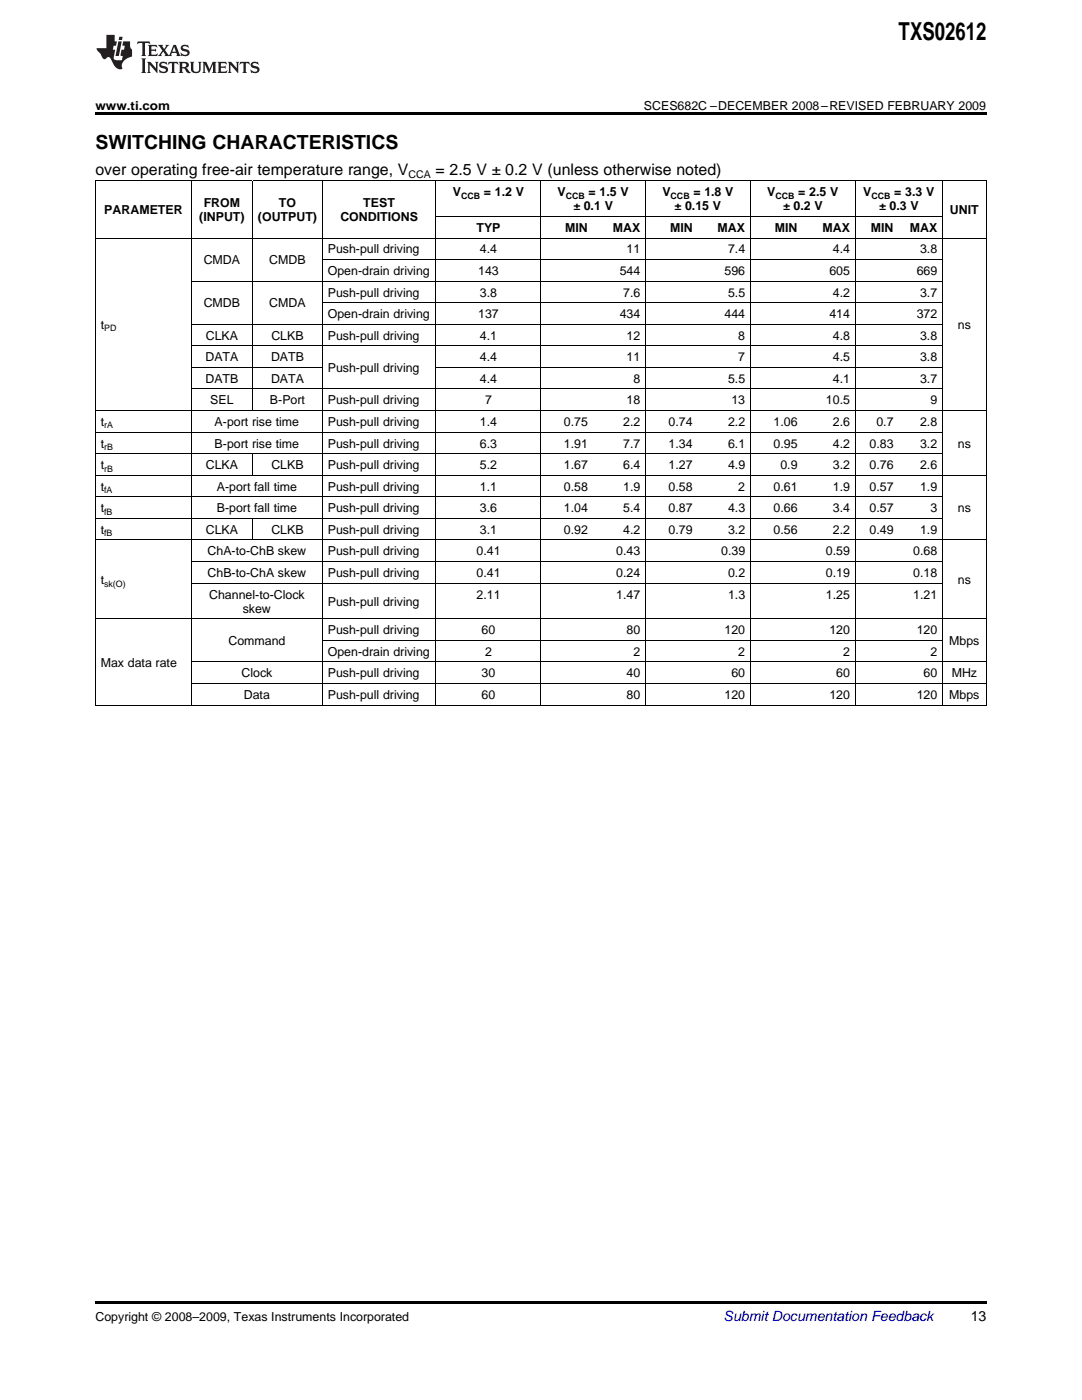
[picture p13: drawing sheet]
<svg xmlns="http://www.w3.org/2000/svg" width="216mm" height="279mm" viewBox="0 0 216 279" stroke-linecap="round" stroke-linejoin="round" font-family="sans-serif">
<defs><g id="words">
<text font-size="4.9" x="179.3" y="7.9">TXS02612</text>
<text font-size="3.9" x="19" y="29.7">SWITCHING CHARACTERISTICS</text>
<g font-size="3.2">
<text x="19" y="34.9">over operating free-air temperature range, V</text>
<text x="86.9" y="34.9">= 2.5 V ± 0.2 V (unless otherwise noted)</text>
</g>
<text font-size="2.8" fill="#0000c8" x="144.4" y="263.6">Submit Documentation Feedback</text>
<text font-size="2.8" x="193.7" y="263.6">13</text>
<g font-size="2.5">
<text x="19" y="21.9">www.ti.com</text>
<text x="128.5" y="21.9">SCES682C –DECEMBER 2008–REVISED FEBRUARY 2009</text>
<text x="40.6" y="41.3">FROM</text>
<text x="55.7" y="41.3">TO</text>
<text x="72.5" y="41.3">TEST</text>
<text x="90.4" y="39.2">V</text>
<text x="96.6" y="39.2">= 1.2 V</text>
<text x="111.3" y="39.2">V</text>
<text x="114.4" y="42">± 0.1 V</text>
<text x="117.4" y="39.2">= 1.5 V</text>
<text x="132.2" y="39.2">V</text>
<text x="134.6" y="42">± 0.15 V</text>
<text x="138.4" y="39.2">= 1.8 V</text>
<text x="153.1" y="39.2">V</text>
<text x="156.2" y="42">± 0.2 V</text>
<text x="159.3" y="39.2">= 2.5 V</text>
<text x="172.3" y="39.2">V</text>
<text x="175.4" y="42">± 0.3 V</text>
<text x="178.4" y="39.2">= 3.3 V</text>
<text x="20.8" y="42.7">PARAMETER</text>
<text x="39.8" y="44.1">(INPUT)</text>
<text x="51.5" y="44.1">(OUTPUT)</text>
<text x="67.9" y="44.1">CONDITIONS</text>
<text x="95.1" y="46.3">TYP</text>
<text x="112.8" y="46.3">MIN</text>
<text x="122.3" y="46.3">MAX</text>
<text x="133.7" y="46.3">MIN</text>
<text x="143.2" y="46.3">MAX</text>
<text x="154.6" y="46.3">MIN</text>
<text x="164.1" y="46.3">MAX</text>
<text x="173.8" y="46.3">MIN</text>
<text x="181.5" y="46.3">MAX</text>
<text x="189.5" y="42.7">UNIT</text>
<text x="40.6" y="52.7">CMDA</text>
<text x="53.7" y="52.7">CMDB</text>
<text x="65.4" y="50.6">Push-pull driving</text>
<text x="95.7" y="50.6">4.4</text>
<text x="125" y="50.6">11</text>
<text x="145.3" y="50.6">7.4</text>
<text x="166.2" y="50.6">4.4</text>
<text x="183.6" y="50.6">3.8</text>
<text x="65.4" y="54.9">Open-drain driving</text>
<text x="65.4" y="59.2">Push-pull driving</text>
<text x="95.4" y="54.9">143</text>
<text x="95.7" y="59.2">3.8</text>
<text x="123.6" y="54.9">544</text>
<text x="124.4" y="59.2">7.6</text>
<text x="144.6" y="54.9">596</text>
<text x="145.3" y="59.2">5.5</text>
<text x="165.5" y="54.9">605</text>
<text x="166.2" y="59.2">4.2</text>
<text x="182.9" y="54.9">669</text>
<text x="183.6" y="59.2">3.7</text>
<text x="20.1" y="65.7">t</text>
<text x="40.6" y="61.3">CMDB</text>
<text x="53.7" y="61.3">CMDA</text>
<text x="65.4" y="63.5">Open-drain driving</text>
<text x="95.4" y="63.5">137</text>
<text x="123.6" y="63.5">434</text>
<text x="144.6" y="63.5">444</text>
<text x="165.5" y="63.5">414</text>
<text x="182.9" y="63.5">372</text>
<text x="191.1" y="65.7">ns</text>
<text x="41.1" y="67.8">CLKA</text>
<text x="54.2" y="67.8">CLKB</text>
<text x="65.4" y="67.8">Push-pull driving</text>
<text x="95.7" y="67.8">4.1</text>
<text x="125" y="67.8">12</text>
<text x="147.3" y="67.8">8</text>
<text x="166.2" y="67.8">4.8</text>
<text x="183.6" y="67.8">3.8</text>
<text x="41" y="72.1">DATA</text>
<text x="41" y="76.4">DATB</text>
<text x="54.1" y="72.1">DATB</text>
<text x="54.1" y="76.4">DATA</text>
<text x="65.4" y="74.3">Push-pull driving</text>
<text x="95.7" y="72.1">4.4</text>
<text x="95.7" y="76.4">4.4</text>
<text x="125" y="72.1">11</text>
<text x="126.4" y="76.4">8</text>
<text x="145.3" y="76.4">5.5</text>
<text x="147.3" y="72.1">7</text>
<text x="166.2" y="72.1">4.5</text>
<text x="166.2" y="76.4">4.1</text>
<text x="183.6" y="72.1">3.8</text>
<text x="183.6" y="76.4">3.7</text>
<text x="41.9" y="80.7">SEL</text>
<text x="53.9" y="80.7">B-Port</text>
<text x="65.4" y="80.7">Push-pull driving</text>
<text x="96.8" y="80.7">7</text>
<text x="125" y="80.7">18</text>
<text x="145.9" y="80.7">13</text>
<text x="164.8" y="80.7">10.5</text>
<text x="185.7" y="80.7">9</text>
<text x="20.1" y="85">t</text>
<text x="20.1" y="89.3">t</text>
<text x="42.8" y="85">A-port rise time</text>
<text x="42.8" y="89.3">B-port rise time</text>
<text x="65.4" y="85">Push-pull driving</text>
<text x="65.4" y="89.3">Push-pull driving</text>
<text x="95.7" y="85">1.4</text>
<text x="95.7" y="89.3">6.3</text>
<text x="112.5" y="85">0.75</text>
<text x="112.5" y="89.3">1.91</text>
<text x="124.4" y="85">2.2</text>
<text x="124.4" y="89.3">7.7</text>
<text x="133.4" y="85">0.74</text>
<text x="133.4" y="89.3">1.34</text>
<text x="145.3" y="85">2.2</text>
<text x="145.3" y="89.3">6.1</text>
<text x="154.3" y="85">1.06</text>
<text x="154.3" y="89.3">0.95</text>
<text x="166.2" y="85">2.6</text>
<text x="166.2" y="89.3">4.2</text>
<text x="173.5" y="89.3">0.83</text>
<text x="174.9" y="85">0.7</text>
<text x="183.6" y="85">2.8</text>
<text x="183.6" y="89.3">3.2</text>
<text x="191.1" y="89.3">ns</text>
<text x="20.1" y="93.6">t</text>
<text x="41.1" y="93.6">CLKA</text>
<text x="54.2" y="93.6">CLKB</text>
<text x="65.4" y="93.6">Push-pull driving</text>
<text x="95.7" y="93.6">5.2</text>
<text x="112.5" y="93.6">1.67</text>
<text x="124.4" y="93.6">6.4</text>
<text x="133.4" y="93.6">1.27</text>
<text x="145.3" y="93.6">4.9</text>
<text x="155.7" y="93.6">0.9</text>
<text x="166.2" y="93.6">3.2</text>
<text x="173.5" y="93.6">0.76</text>
<text x="183.6" y="93.6">2.6</text>
<text x="20.1" y="97.9">t</text>
<text x="43.3" y="97.9">A-port fall time</text>
<text x="65.4" y="97.9">Push-pull driving</text>
<text x="95.7" y="97.9">1.1</text>
<text x="112.5" y="97.9">0.58</text>
<text x="124.4" y="97.9">1.9</text>
<text x="133.4" y="97.9">0.58</text>
<text x="147.3" y="97.9">2</text>
<text x="154.3" y="97.9">0.61</text>
<text x="166.2" y="97.9">1.9</text>
<text x="173.5" y="97.9">0.57</text>
<text x="183.6" y="97.9">1.9</text>
<text x="20.1" y="102.2">t</text>
<text x="20.1" y="106.5">t</text>
<text x="41.1" y="106.5">CLKA</text>
<text x="43.3" y="102.2">B-port fall time</text>
<text x="54.2" y="106.5">CLKB</text>
<text x="65.4" y="102.2">Push-pull driving</text>
<text x="65.4" y="106.5">Push-pull driving</text>
<text x="95.7" y="102.2">3.6</text>
<text x="95.7" y="106.5">3.1</text>
<text x="112.5" y="102.2">1.04</text>
<text x="112.5" y="106.5">0.92</text>
<text x="124.4" y="102.2">5.4</text>
<text x="124.4" y="106.5">4.2</text>
<text x="133.4" y="102.2">0.87</text>
<text x="133.4" y="106.5">0.79</text>
<text x="145.3" y="102.2">4.3</text>
<text x="145.3" y="106.5">3.2</text>
<text x="154.3" y="102.2">0.66</text>
<text x="154.3" y="106.5">0.56</text>
<text x="166.2" y="102.2">3.4</text>
<text x="166.2" y="106.5">2.2</text>
<text x="173.5" y="102.2">0.57</text>
<text x="173.5" y="106.5">0.49</text>
<text x="183.6" y="106.5">1.9</text>
<text x="185.7" y="102.2">3</text>
<text x="191.1" y="102.2">ns</text>
<text x="41.4" y="110.8">ChA-to-ChB skew</text>
<text x="65.4" y="110.8">Push-pull driving</text>
<text x="95.1" y="110.8">0.41</text>
<text x="123" y="110.8">0.43</text>
<text x="143.9" y="110.8">0.39</text>
<text x="164.8" y="110.8">0.59</text>
<text x="182.2" y="110.8">0.68</text>
<text x="20.1" y="116.6">t</text>
<text x="41.4" y="115.1">ChB-to-ChA skew</text>
<text x="41.7" y="119.5">Channel-to-Clock</text>
<text x="65.4" y="115.1">Push-pull driving</text>
<text x="95.1" y="115.1">0.41</text>
<text x="95.1" y="119.5">2.11</text>
<text x="123" y="115.1">0.24</text>
<text x="123" y="119.5">1.47</text>
<text x="145.3" y="115.1">0.2</text>
<text x="145.3" y="119.5">1.3</text>
<text x="164.8" y="115.1">0.19</text>
<text x="164.8" y="119.5">1.25</text>
<text x="182.2" y="115.1">0.18</text>
<text x="182.2" y="119.5">1.21</text>
<text x="191.1" y="116.6">ns</text>
<text x="48.4" y="122.3">skew</text>
<text x="65.4" y="120.9">Push-pull driving</text>
<text x="45.6" y="128.7">Command</text>
<text x="65.4" y="126.6">Push-pull driving</text>
<text x="65.4" y="130.9">Open-drain driving</text>
<text x="96.1" y="126.6">60</text>
<text x="96.8" y="130.9">2</text>
<text x="125" y="126.6">80</text>
<text x="126.4" y="130.9">2</text>
<text x="144.6" y="126.6">120</text>
<text x="147.3" y="130.9">2</text>
<text x="165.5" y="126.6">120</text>
<text x="168.2" y="130.9">2</text>
<text x="182.9" y="126.6">120</text>
<text x="185.7" y="130.9">2</text>
<text x="189.4" y="128.7">Mbps</text>
<text x="20.1" y="133">Max data rate</text>
<text x="48.2" y="135.2">Clock</text>
<text x="65.4" y="135.2">Push-pull driving</text>
<text x="96.1" y="135.2">30</text>
<text x="125" y="135.2">40</text>
<text x="145.9" y="135.2">60</text>
<text x="166.9" y="135.2">60</text>
<text x="184.3" y="135.2">60</text>
<text x="189.9" y="135.2">MHz</text>
<text x="48.6" y="139.5">Data</text>
<text x="65.4" y="139.5">Push-pull driving</text>
<text x="96.1" y="139.5">60</text>
<text x="125" y="139.5">80</text>
<text x="144.6" y="139.5">120</text>
<text x="165.5" y="139.5">120</text>
<text x="182.9" y="139.5">120</text>
<text x="189.4" y="139.5">Mbps</text>
<text x="19" y="263.6">Copyright © 2008–2009, Texas Instruments Incorporated</text>
</g>
<text font-size="2.1" x="81.5" y="35.5">CCA</text>
<g font-size="1.8">
<text x="92" y="39.7">CCB</text>
<text x="112.9" y="39.7">CCB</text>
<text x="133.8" y="39.7">CCB</text>
<text x="154.7" y="39.7">CCB</text>
<text x="173.9" y="39.7">CCB</text>
<text x="20.8" y="66.1">PD</text>
<text x="20.8" y="85.5">rA</text>
<text x="20.8" y="89.8">rB</text>
<text x="20.8" y="94.1">rB</text>
<text x="20.8" y="98.4">fA</text>
<text x="20.8" y="102.7">fB</text>
<text x="20.8" y="107">fB</text>
<text x="20.8" y="117.1">sk(O)</text>
</g>
</g></defs>
<g fill="#231f20">
<path d="M27.5 8.3l-.1 .5 .4-.2h.6v.1v2.1l-.2 .4h1l-.3-.4v-2.1l.1-.1h.5l.5 .2-.2-.5zM29.5 9l.2 .3v1.5l-.2 .4h1.8l.2-.6a1.04 1.04 0 0 1-1.3 .2v-.7h.6l.3 .2v-.6l-.3 .2h-.6v-.6l.8-.1 .4 .3-.2-.5zM31.5 9l.9 1.1-.9 1.1h.8l-.2-.2 .5-.7 .4 .7-.2 .2h1.5l-.1-.2 .1-.4h.9l.1 .4-.2 .2h1l-.3-.3-.7-1.9h-.5l-.9 2-.8-1 .9-1h-.8l.1 .3-.3 .5-.4-.6 .2-.2zM34.7 9.3l.4 1h-.7zM36.3 9.1a.63 .63 0 0 0-.2 .7 .63 .63 0 0 0 .6 .4l.6 .2 .1 .2a.75 .75 0 0 1-.7 .4 .75 .75 0 0 1-.6-.5l.1 .7 .1-.1a1.11 1.11 0 0 0 1.5-.6 1.13 1.13 0 0 0-1.2-.8l-.1-.4a1.04 1.04 0 0 1 1.2 .2l-.2-.5-.1 .1-.5-.2zM28.2 11.7l.2 .3v2.2l-.2 .4h1l-.3-.4v-2.2l.3-.3zM29.3 12.3l.3 .4v1.5l-.3 .4h.8l-.2-.4v-1.3l1.5 1.7v-1.9l.2-.4h-.7l.2 .4v.9l-1.1-1.3zM32 12.5a.62 .62 0 0 0-.2 .7 .62 .62 0 0 0 .6 .4l.6 .1 .1 .3a.76 .76 0 0 1-.7 .3 .76 .76 0 0 1-.6-.4l.1 .7 .1-.1a1.11 1.11 0 0 0 1.5-.6 1.13 1.13 0 0 0-1.2-.8l-.1-.4a1.04 1.04 0 0 1 1.2 .2l-.2-.6-.1 .1-.5-.1zM33.7 12.3l-.2 .7a.61 .61 0 0 1 .8-.4v1.6l-.2 .4h.9l-.2-.4v-1.6a.63 .63 0 0 1 .8 .4l-.2-.7zM35.6 12.3l.3 .4v1.5l-.3 .4h1l-.2-.2v-.8l.5 .2a.76 .76 0 0 0 1.2 .7l-1-1a.58 .58 0 0 0 .6-.5 .58 .58 0 0 0-.5-.6zM36.4 12.7l.1-.1a.45 .45 0 0 1 .5 .1 .45 .45 0 0 1 .1 .5l-.7 .2zM37.9 12.3l.2 .2a2.17 2.17 0 0 0 .3 1.9 .99 .99 0 0 0 1.6-.6v-1.1l.2-.4h-.7l.2 .2a1.92 1.92 0 0 1-.2 1.8 .6 .6 0 0 1-.9-.5v-1.1l.2-.4zM40.4 12.3l.2 .4v1.5l-.2 .4h.7l-.2-.4v-1.4l.8 1.8 .8-1.8v1.4l-.2 .4h.9l-.2-.4v-1.5l.2-.4h-.8l-.6 1.5-.6-1.5zM43.4 12.3l.2 .4v1.5l-.2 .4h1.8l.2-.6a1.04 1.04 0 0 1-1.3 .2v-.7h.5l.4 .2v-.6l-.4 .2h-.5v-.7h.8l.3 .3-.1-.6zM45.5 12.3l.2 .4v1.5l-.2 .4h.7l-.2-.4v-1.3l1.5 1.7v-1.9l.2-.4h-.7l.2 .4v.9l-1.1-1.3zM47.9 12.3l-.1 .7a.61 .61 0 0 1 .8-.4v1.6l-.3 .4h1l-.3-.4 .1-1.6a.63 .63 0 0 1 .7 .4l-.1-.7zM50.2 12.5a.62 .62 0 0 0-.2 .7 .62 .62 0 0 0 .6 .4l.6 .1 .2 .3a.76 .76 0 0 1-.8 .3 .76 .76 0 0 1-.6-.4l.1 .7 .2-.1a1.11 1.11 0 0 0 1.5-.6 1.13 1.13 0 0 0-1.3-.8l-.1-.4a1.04 1.04 0 0 1 1.2 .2l-.1-.6-.2 .1-.5-.1z"/>
<path d="M21.2 7v2.6h-1.9l.1 .4 .7 .9a.91 .91 0 0 0 1 .9 .56 .56 0 0 1 .5-.4 .56 .56 0 0 1 .5 .3l.4 .8a1.53 1.53 0 0 0 1.9 1.2 1.54 1.54 0 0 1 1-2.1l.9-.3v-1.4a1.52 1.52 0 0 1-.3-1.6h-1.4l-.2 .8h.5l-.2 .8h-.4l-.2 1v.2l.4 .1-.2 .8a1.93 1.93 0 0 1-1.6-.2l.3-1.9h-.5l.2-.8h.4l.2-.8h-.4v-1.3zM23.6 8.3l-.6 2.9h.7l.6-2.9zM23.8 7.3l-.1 .7h.6l.2-.7z"/>
</g>
<path d="M19 22.5h177.8v.5h-177.8zM19 259.7h177.8v.5h-177.8z" fill="#000"/>
<g fill="none" stroke="#000" stroke-width=".2">
<path d="M19 36.1h177.8M19.1 36.1v104.7M38.2 36.1v104.7M50.4 36.1v45.9M64.3 36.1v104.7M87 36.1v104.7M107.9 36.1v104.7M128.8 36.1v104.7M149.7 36.1v104.7M170.6 36.1v104.7M188 36.1v104.7M196.8 36.1v104.7"/>
<path d="M19 47.5h177.8M38.2 56.1h149.9M64.3 51.8h123.8M87 43.2h101.1M38.2 77.6h149.9M38.2 73.3h26.1M38.2 69h149.9M38.2 64.7h149.9M64.3 60.4h123.8M87 73.3h101.1M19 99.1h169.1M19 94.8h177.8"/>
<path d="M19 90.5h169.1M19 86.2h169.1M19 81.9h177.8M50.4 90.6v4.3M19 107.8h177.8M19 103.5h169.1M38.2 116.4h149.9M38.2 112.1h149.9M50.4 103.5v4.3M19 123.5h177.8M38.2 136.4h158.6M38.2 132.1h158.6"/>
<path d="M64.3 127.8h123.8M19 140.7h177.8"/>
</g>
<use href="#words"/>
</svg>
